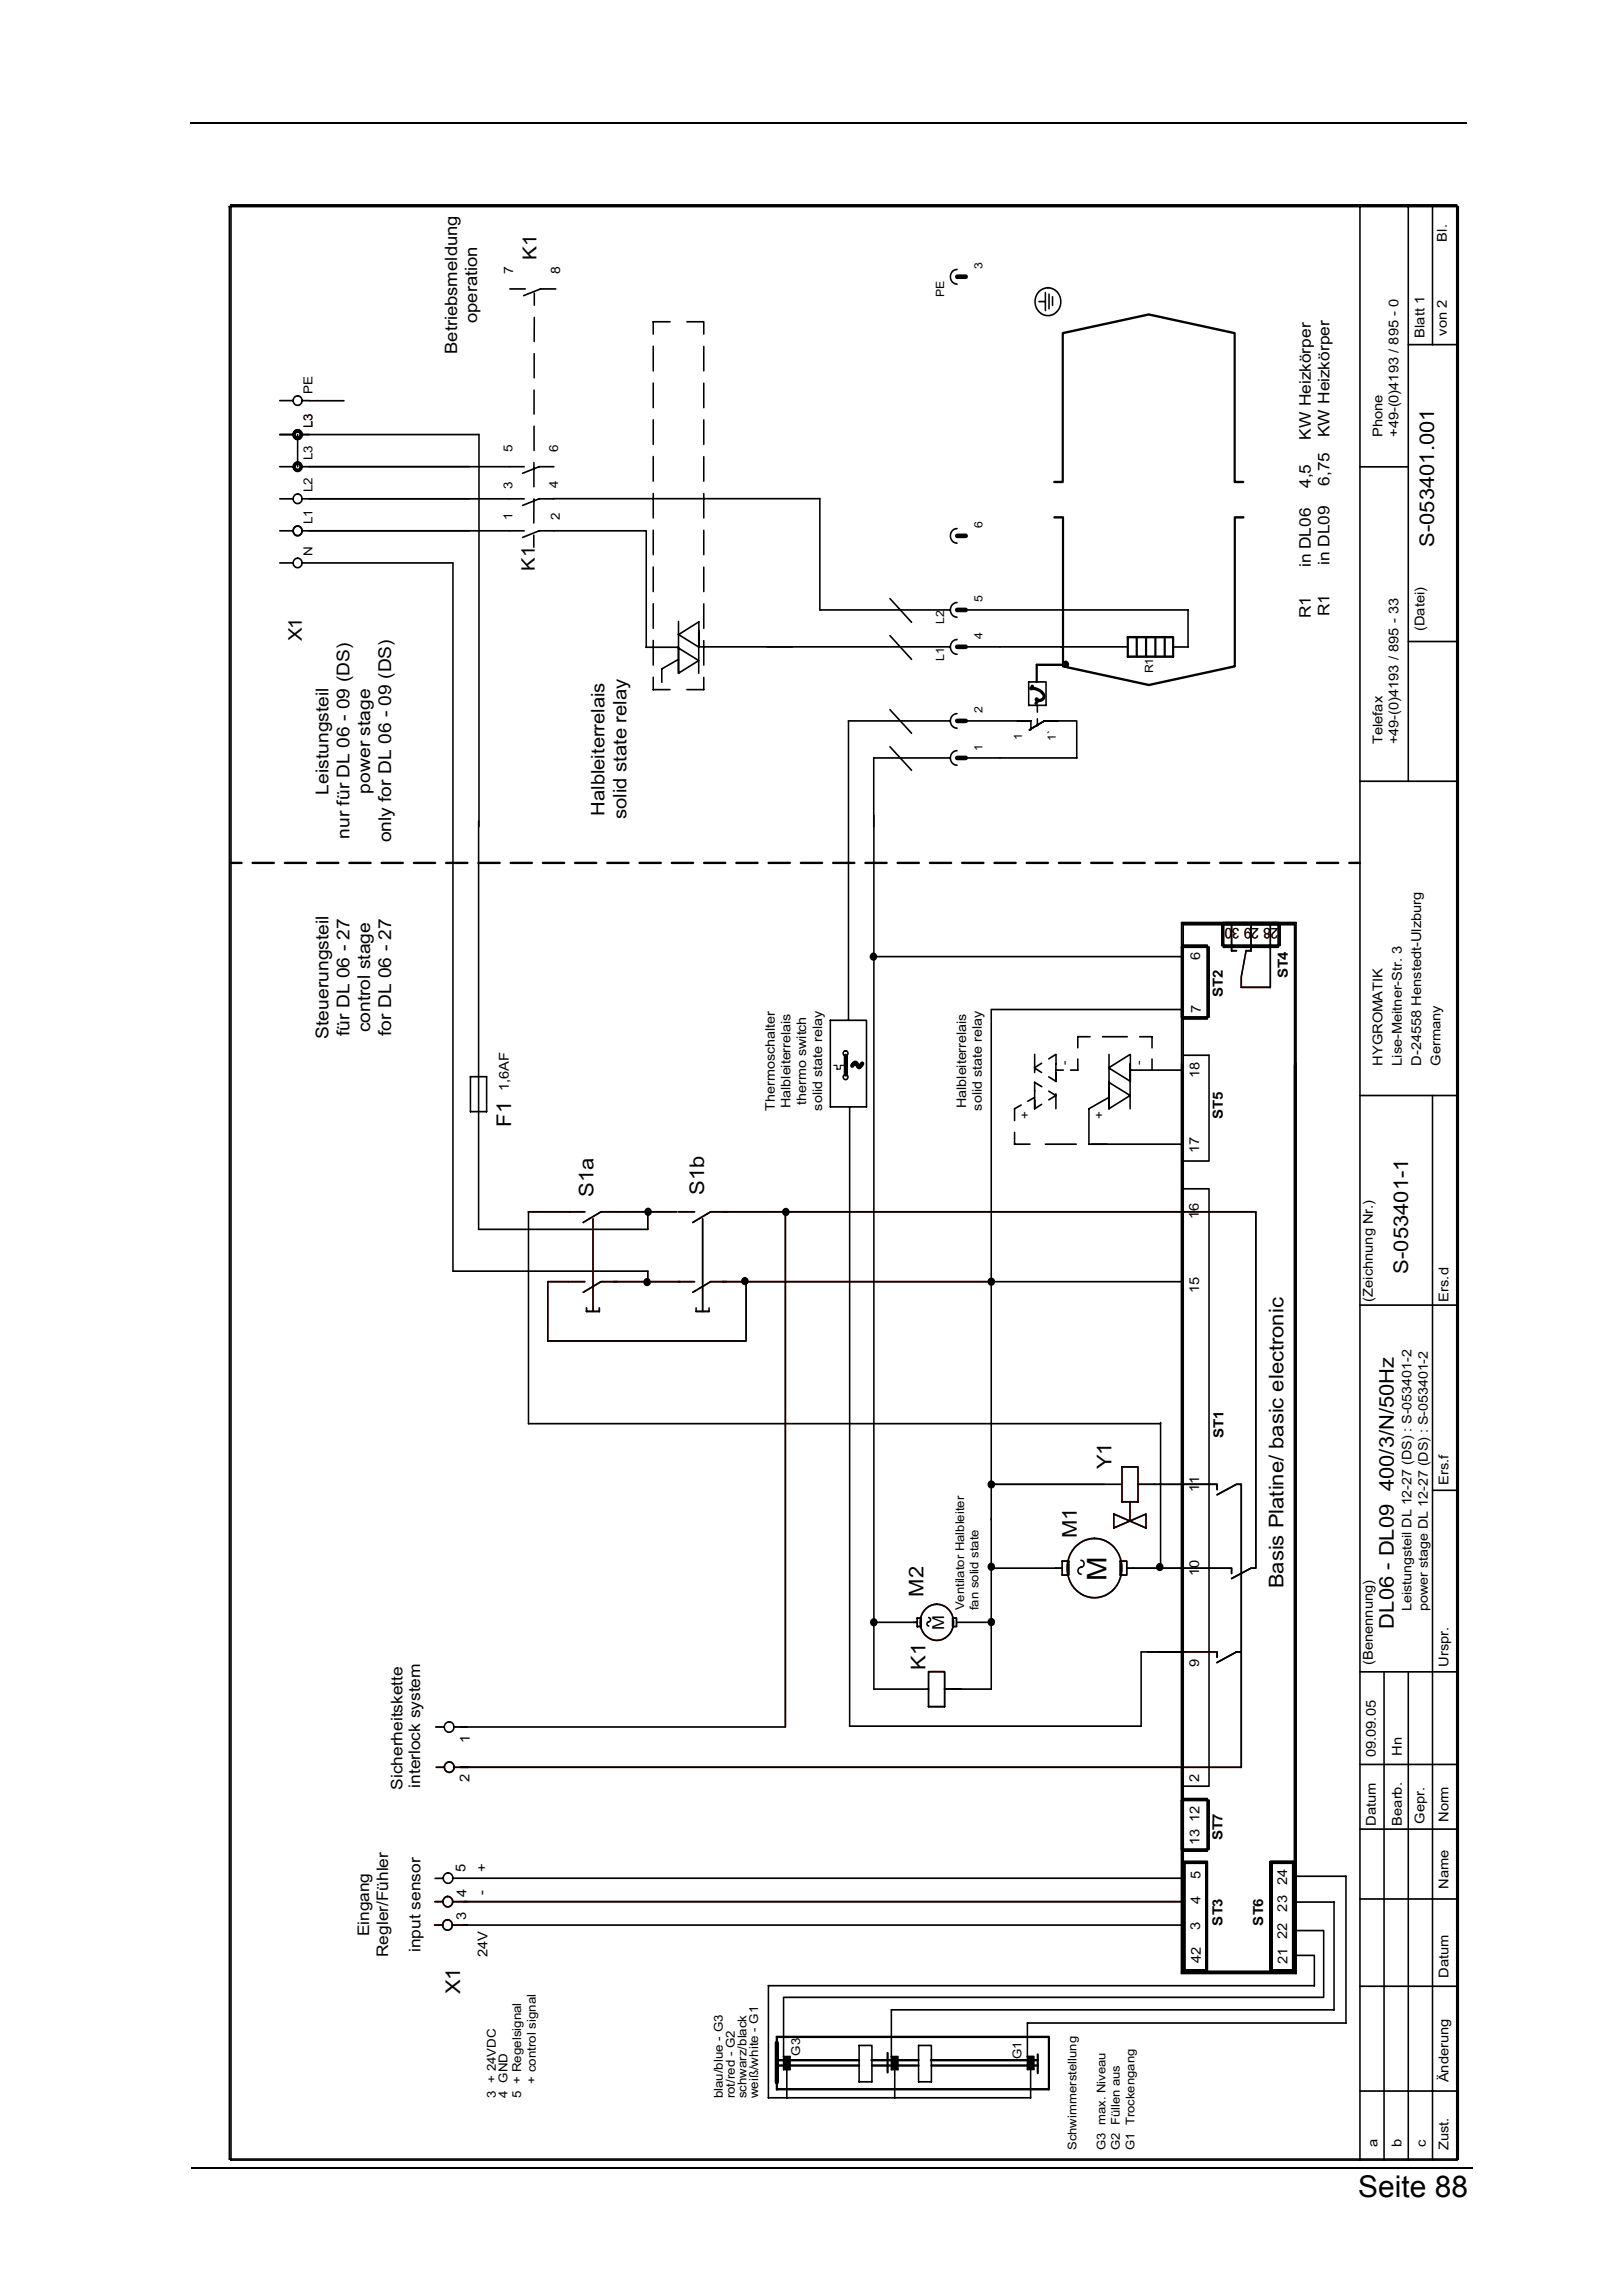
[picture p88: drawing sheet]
<svg xmlns="http://www.w3.org/2000/svg" width="210mm" height="297mm" viewBox="0 0 210 297" stroke-linecap="round" stroke-linejoin="round" font-family="sans-serif">
<defs><g id="words">
<text font-size="3.9" x="175.8" y="284.3">Seite 88</text>
<text font-size="3.5" x="143.2" y="204.5" transform="rotate(-90 143.2 204.5)">M</text>
<g font-size="2.6">
<text x="185.6" y="70.8" transform="rotate(-90 185.6 70.8)">S-053401.001</text>
<text x="66.2" y="145.7" transform="rotate(-90 66.2 145.7)">F1</text>
<text x="76.8" y="154.9" transform="rotate(-90 76.8 154.9)">S1a</text>
<text x="91.1" y="154.6" transform="rotate(-90 91.1 154.6)">S1b</text>
<text x="182.2" y="164.8" transform="rotate(-90 182.2 164.8)">S-053401-1</text>
<text x="143.8" y="190.1" transform="rotate(-90 143.8 190.1)">Y1</text>
<text x="139.4" y="199" transform="rotate(-90 139.4 199)">M1</text>
<text x="119.5" y="206.5" transform="rotate(-90 119.5 206.5)">M2</text>
<text x="166.1" y="205.5" transform="rotate(-90 166.1 205.5)">Basis Platine/ basic electronic</text>
<text x="180.4" y="210.7" transform="rotate(-90 180.4 210.7)">DL06 - DL09 400/3/N/50Hz</text>
<text x="119.8" y="216" transform="rotate(-90 119.8 216)">K1</text>
<text x="59.5" y="258" transform="rotate(-90 59.5 258)">X1</text>
</g>
<g font-size="2.5">
<text x="69.4" y="33.6" transform="rotate(-90 69.4 33.6)">K1</text>
<text x="180.5" y="73.2" transform="rotate(-90 180.5 73.2)">S-042903B.001</text>
<text x="177.3" y="162" transform="rotate(-90 177.3 162)">S-042903</text>
<text x="176" y="206.6" transform="rotate(-90 176 206.6)">HL60-HL90 400/3/N/50Hz</text>
</g>
<g font-size="2.4">
<text x="69.2" y="73.9" transform="rotate(-90 69.2 73.9)">K1</text>
<text x="39.1" y="83" transform="rotate(-90 39.1 83)">X1</text>
<text x="78.2" y="105.5" transform="rotate(-90 78.2 105.5)">Halbleiterrelais</text>
<text x="81.1" y="106" transform="rotate(-90 81.1 106)">solid state relay</text>
</g>
<g font-size="2.3">
<text x="42.5" y="102.8" transform="rotate(-90 42.5 102.8)">Leistungsteil</text>
<text x="47.9" y="102.7" transform="rotate(-90 47.9 102.7)">power stage</text>
<text x="45.2" y="108.5" transform="rotate(-90 45.2 108.5)">nur für DL 06 - 09 (DS)</text>
<text x="50.6" y="109" transform="rotate(-90 50.6 109)">only for DL 06 - 09 (DS)</text>
<text x="42.5" y="134.4" transform="rotate(-90 42.5 134.4)">Steuerungsteil</text>
<text x="45.2" y="134" transform="rotate(-90 45.2 134)">für DL 06 - 27</text>
<text x="47.9" y="133.6" transform="rotate(-90 47.9 133.6)">control stage</text>
<text x="50.6" y="134" transform="rotate(-90 50.6 134)">for DL 06 - 27</text>
</g>
<g font-size="2.2">
<text x="61.7" y="41.8" transform="rotate(-90 61.7 41.8)">operation</text>
<text x="59.2" y="45.8" transform="rotate(-90 59.2 45.8)">Betriebsmeldung</text>
</g>
<g font-size="2.1">
<text x="169.6" y="56.9" transform="rotate(-90 169.6 56.9)">KW Heizkörper</text>
<text x="172.1" y="56.6" transform="rotate(-90 172.1 56.6)">KW Heizkörper</text>
<text x="169.6" y="63.2" transform="rotate(-90 169.6 63.2)">4,5</text>
<text x="172.1" y="62.9" transform="rotate(-90 172.1 62.9)">6,75</text>
<text x="169.6" y="73.4" transform="rotate(-90 169.6 73.4)">in DL06</text>
<text x="172.1" y="73.1" transform="rotate(-90 172.1 73.1)">in DL09</text>
<text x="169.6" y="80" transform="rotate(-90 169.6 80)">R1</text>
<text x="172.1" y="79.7" transform="rotate(-90 172.1 79.7)">R1</text>
<text x="122.2" y="210.9" transform="rotate(-90 122.2 210.9)">M</text>
<text x="52.1" y="231.5" transform="rotate(-90 52.1 231.5)">Sicherheitskette</text>
<text x="54.4" y="231.3" transform="rotate(-90 54.4 231.3)">interlock system</text>
<text x="47.8" y="250.5" transform="rotate(-90 47.8 250.5)">Eingang</text>
<text x="50.2" y="253.2" transform="rotate(-90 50.2 253.2)">Regler/Fühler</text>
<text x="54.4" y="252.6" transform="rotate(-90 54.4 252.6)">input sensor</text>
</g>
<text font-size="1.9" x="160.4" y="120.1" transform="rotate(-180 160.4 120.1)">30</text>
<g font-size="1.9" fill="#f00">
<text x="162.9" y="120.1" transform="rotate(-180 162.9 120.1)">29</text>
<text x="165.4" y="120.1" transform="rotate(-180 165.4 120.1)">28</text>
</g>
<g font-size="1.8">
<text x="187.3" y="31.3" transform="rotate(-90 187.3 31.3)">Bl.</text>
<text x="184.3" y="43.7" transform="rotate(-90 184.3 43.7)">Blatt 1</text>
<text x="187.3" y="43.4" transform="rotate(-90 187.3 43.4)">von 2</text>
<text x="45.6" y="57.5">X1</text>
<text x="178.9" y="56.5" transform="rotate(-90 178.9 56.5)">Phone</text>
<text x="181" y="56.5" transform="rotate(-90 181 56.5)">+49-(0)4193 / 895 - 0</text>
<text x="122" y="69.3">S1a</text>
<text x="122.1" y="79">S1b</text>
<text x="184.3" y="81.6" transform="rotate(-90 184.3 81.6)">(Datei)</text>
<text x="178.9" y="96.3" transform="rotate(-90 178.9 96.3)">Telefax</text>
<text x="181" y="96.3" transform="rotate(-90 181 96.3)">+49-(0)4193 / 895 - 33</text>
<text x="95.8" y="111.8">M1</text>
<text x="155.3" y="124.2" transform="rotate(-90 155.3 124.2)">6</text>
<text x="92" y="129.9">Basis Platine/ basic electronic</text>
<text x="155.4" y="131.1" transform="rotate(-90 155.4 131.1)">7</text>
<text x="158.3" y="129" transform="rotate(-90 158.3 129)">ST2</text>
<text x="166.6" y="126.5" transform="rotate(-90 166.6 126.5)">ST4</text>
<text x="178.9" y="137.9" transform="rotate(-90 178.9 137.9)">HYGROMATIK</text>
<text x="181.4" y="137.9" transform="rotate(-90 181.4 137.9)">Lise-Meitner-Str. 3</text>
<text x="183.9" y="137.9" transform="rotate(-90 183.9 137.9)">D-24558 Henstedt-Ulzburg</text>
<text x="186.4" y="137.9" transform="rotate(-90 186.4 137.9)">Germany</text>
<text x="65.8" y="141.2" transform="rotate(-90 65.8 141.2)">1,6AF</text>
<text x="155.2" y="139.5" transform="rotate(-90 155.2 139.5)">18</text>
<text x="155.2" y="149.2" transform="rotate(-90 155.2 149.2)">17</text>
<text x="158.3" y="144.7" transform="rotate(-90 158.3 144.7)">ST5</text>
<text x="155.1" y="157.7" transform="rotate(-90 155.1 157.7)">16</text>
<text x="155.2" y="167.3" transform="rotate(-90 155.2 167.3)">15</text>
<text x="177.6" y="168.4" transform="rotate(-90 177.6 168.4)">(Zeichnung Nr.)</text>
<text x="187.5" y="168.4" transform="rotate(-90 187.5 168.4)">Ers.d</text>
<text x="127.4" y="184.4">F1</text>
<text x="158.3" y="186" transform="rotate(-90 158.3 186)">ST1</text>
<text x="101.3" y="194">Y2</text>
<text x="155.2" y="193.1" transform="rotate(-90 155.2 193.1)">11</text>
<text x="187.5" y="192.1" transform="rotate(-90 187.5 192.1)">Ers.f</text>
<text x="122.1" y="201.4">S1b</text>
<text x="155.2" y="203.9" transform="rotate(-90 155.2 203.9)">10</text>
<text x="155.2" y="215.7" transform="rotate(-90 155.2 215.7)">9</text>
<text x="177.6" y="215.4" transform="rotate(-90 177.6 215.4)">(Benennung)</text>
<text x="187.5" y="215.6" transform="rotate(-90 187.5 215.6)">Urspr.</text>
<text x="60.8" y="225.5" transform="rotate(-90 60.8 225.5)">1</text>
<text x="178.1" y="227.4" transform="rotate(-90 178.1 227.4)">09.09.05</text>
<text x="181.4" y="227.1" transform="rotate(-90 181.4 227.1)">Hn</text>
<text x="60.8" y="230.6" transform="rotate(-90 60.8 230.6)">2</text>
<text x="155.2" y="230.6" transform="rotate(-90 155.2 230.6)">2</text>
<text x="155.2" y="235.7" transform="rotate(-90 155.2 235.7)">12</text>
<text x="155.2" y="238.7" transform="rotate(-90 155.2 238.7)">13</text>
<text x="158.2" y="238.1" transform="rotate(-90 158.2 238.1)">ST7</text>
<text x="178.1" y="236.2" transform="rotate(-90 178.1 236.2)">Datum</text>
<text x="181.4" y="236.2" transform="rotate(-90 181.4 236.2)">Bearb.</text>
<text x="184.3" y="235.9" transform="rotate(-90 184.3 235.9)">Gepr.</text>
<text x="187.5" y="235.7" transform="rotate(-90 187.5 235.7)">Norm</text>
<text x="60.3" y="242.2" transform="rotate(-90 60.3 242.2)">5</text>
<text x="60.4" y="245.4" transform="rotate(-90 60.4 245.4)">4</text>
<text x="62.9" y="245.2" transform="rotate(-90 62.9 245.2)">-</text>
<text x="63" y="242.2" transform="rotate(-90 63 242.2)">+</text>
<text x="155.3" y="243.1" transform="rotate(-90 155.3 243.1)">5</text>
<text x="166.6" y="243.8" transform="rotate(-90 166.6 243.8)">24</text>
<text x="187.5" y="244.4" transform="rotate(-90 187.5 244.4)">Name</text>
<text x="60.3" y="248.4" transform="rotate(-90 60.3 248.4)">3</text>
<text x="155.3" y="249.7" transform="rotate(-90 155.3 249.7)">3</text>
<text x="155.3" y="246.3" transform="rotate(-90 155.3 246.3)">4</text>
<text x="158.2" y="249.1" transform="rotate(-90 158.2 249.1)">ST3</text>
<text x="163.4" y="249.1" transform="rotate(-90 163.4 249.1)">ST6</text>
<text x="166.6" y="250.9" transform="rotate(-90 166.6 250.9)">22</text>
<text x="166.6" y="247.3" transform="rotate(-90 166.6 247.3)">23</text>
<text x="63.1" y="253.2" transform="rotate(-90 63.1 253.2)">24V</text>
<text x="155.4" y="253.9" transform="rotate(-90 155.4 253.9)">42</text>
<text x="166.6" y="254.1" transform="rotate(-90 166.6 254.1)">21</text>
<text x="187.5" y="255.9" transform="rotate(-90 187.5 255.9)">Datum</text>
<text x="187.5" y="269.4" transform="rotate(-90 187.5 269.4)">Änderung</text>
<text x="178.3" y="277.7" transform="rotate(-90 178.3 277.7)">a</text>
<text x="181.4" y="277.7" transform="rotate(-90 181.4 277.7)">b</text>
<text x="184.5" y="277.8" transform="rotate(-90 184.5 277.8)">c</text>
<text x="187.5" y="278.2" transform="rotate(-90 187.5 278.2)">Zust.</text>
</g>
<g font-size="1.7">
<text x="66.4" y="35.5" transform="rotate(-90 66.4 35.5)">7</text>
<text x="72.5" y="35.5" transform="rotate(-90 72.5 35.5)">8</text>
<text x="182.1" y="35.8" transform="rotate(-90 182.1 35.8)">Bl.</text>
<text x="182.1" y="47.3" transform="rotate(-90 182.1 47.3)">von 2</text>
<text x="176.1" y="59.7" transform="rotate(-90 176.1 59.7)">+49-(0)4193 / 895 - 0</text>
<text x="179.3" y="83.4" transform="rotate(-90 179.3 83.4)">(Datei)</text>
<text x="176.1" y="97.3" transform="rotate(-90 176.1 97.3)">+49-(0)4193 / 895 - 33</text>
<text x="176.5" y="136.6" transform="rotate(-90 176.5 136.6)">Lise-Meitner-Str. 3</text>
<text x="178.9" y="136.6" transform="rotate(-90 178.9 136.6)">D-24558 Henstedt-Ulzburg</text>
<text x="181.3" y="136.6" transform="rotate(-90 181.3 136.6)">Germany</text>
<text x="100.3" y="143.7" transform="rotate(-90 100.3 143.7)">Thermoschalter</text>
<text x="102.3" y="143.3" transform="rotate(-90 102.3 143.3)">Halbleiterrelais</text>
<text x="104.3" y="143" transform="rotate(-90 104.3 143)">thermo switch</text>
<text x="106.4" y="143.7" transform="rotate(-90 106.4 143.7)">solid state relay</text>
<text x="125" y="143.3" transform="rotate(-90 125 143.3)">Halbleiterrelais</text>
<text x="127.1" y="143.7" transform="rotate(-90 127.1 143.7)">solid state relay</text>
<text x="182.3" y="165.4" transform="rotate(-90 182.3 165.4)">Ers.d</text>
<text x="182.3" y="187.8" transform="rotate(-90 182.3 187.8)">Ers.f</text>
<text x="182.7" y="208.4" transform="rotate(-90 182.7 208.4)">Leistungsteil DL 12-27 (DS) : S-053401-2</text>
<text x="184.8" y="208.4" transform="rotate(-90 184.8 208.4)">power stage DL 12-27 (DS) : S-053401-2</text>
<text x="182.3" y="210.1" transform="rotate(-90 182.3 210.1)">Urspr.</text>
<text x="176.5" y="220.9" transform="rotate(-90 176.5 220.9)">Hn</text>
<text x="176.5" y="229.5" transform="rotate(-90 176.5 229.5)">Bearb.</text>
<text x="179.3" y="229.3" transform="rotate(-90 179.3 229.3)">Gepr.</text>
<text x="182.3" y="229" transform="rotate(-90 182.3 229)">Norm</text>
<text x="176.2" y="236.4" transform="rotate(-90 176.2 236.4)">Lue</text>
<text x="173.2" y="248.8" transform="rotate(-90 173.2 248.8)">04.10.05</text>
<text x="173.2" y="260.5" transform="rotate(-90 173.2 260.5)">S1a+b</text>
<text x="176.2" y="261.6" transform="rotate(-90 176.2 261.6)">3+24V,4(-),5(+) 03.01.06</text>
<text x="176.5" y="268.8" transform="rotate(-90 176.5 268.8)">b</text>
<text x="179.5" y="268.8" transform="rotate(-90 179.5 268.8)">c</text>
<text x="182.3" y="269.2" transform="rotate(-90 182.3 269.2)">Zust.</text>
</g>
<g font-size="1.6">
<text x="132.9" y="44.1">Steuerungsteil</text>
<text x="133.3" y="45.9">für HL 60- 90</text>
<text x="153.8" y="44">Leistungsteilsteil</text>
<text x="154.9" y="45.9">für HL 60- 90</text>
<text x="40.4" y="51" transform="rotate(-90 40.4 51)">PE</text>
<text x="133.3" y="51.5">for HL 60 -90</text>
<text x="133.4" y="49.7">control stage</text>
<text x="155.4" y="49.7">S-042901-5</text>
<text x="40.4" y="59.5" transform="rotate(-90 40.4 59.5)">L3</text>
<text x="66.3" y="58.5" transform="rotate(-90 66.3 58.5)">5</text>
<text x="72.2" y="58.5" transform="rotate(-90 72.2 58.5)">6</text>
<text x="154.9" y="57.2">for HL 60 -90</text>
<text x="154.9" y="55.3">control stage</text>
<text x="40.4" y="63.7" transform="rotate(-90 40.4 63.7)">L2</text>
<text x="66.3" y="63.3" transform="rotate(-90 66.3 63.3)">3</text>
<text x="72.2" y="63.1" transform="rotate(-90 72.2 63.1)">4</text>
<text x="155.4" y="61.2">S-042901-5</text>
<text x="40.4" y="72" transform="rotate(-90 40.4 72)">N</text>
<text x="40.4" y="67.9" transform="rotate(-90 40.4 67.9)">L1</text>
<text x="66.3" y="67.2" transform="rotate(-90 66.3 67.2)">1</text>
<text x="72.4" y="67.2" transform="rotate(-90 72.4 67.2)">2</text>
<text x="138.3" y="137.8" transform="rotate(-90 138.3 137.8)">-</text>
<text x="147.9" y="137.8" transform="rotate(-90 147.9 137.8)">-</text>
<text x="57.3" y="140.3">Bauseitige Verdrahtung</text>
<text x="57.3" y="142.1">external wiring</text>
<text x="133.2" y="144.8" transform="rotate(-90 133.2 144.8)">+</text>
<text x="142.8" y="144.8" transform="rotate(-90 142.8 144.8)">+</text>
<text x="179.8" y="177" transform="rotate(-90 179.8 177)">S-042901-5</text>
<text x="179.8" y="201.8" transform="rotate(-90 179.8 201.8)">2x Leistungsteil HL30 - HL45:</text>
<text x="124.8" y="208.3" transform="rotate(-90 124.8 208.3)">Ventilator Halbleiter</text>
<text x="126.6" y="208.3" transform="rotate(-90 126.6 208.3)">fan solid state</text>
<text x="69.3" y="269.6" transform="rotate(-90 69.3 269.6)">+ control signal</text>
<text x="103.5" y="266" transform="rotate(-90 103.5 266)">G3</text>
<text x="132.2" y="266.4" transform="rotate(-90 132.2 266.4)">G1</text>
<text x="64.1" y="271.4" transform="rotate(-90 64.1 271.4)">3 + 24VDC</text>
<text x="65.7" y="271.4" transform="rotate(-90 65.7 271.4)">4 GND</text>
<text x="67.4" y="271.5" transform="rotate(-90 67.4 271.5)">5 + Regelsignal</text>
<text x="93.6" y="271.5" transform="rotate(-90 93.6 271.5)">blau/blue - G3</text>
<text x="95.1" y="271.5" transform="rotate(-90 95.1 271.5)">rot/red - G2</text>
<text x="96.6" y="271.5" transform="rotate(-90 96.6 271.5)">schwarz/black</text>
<text x="98.1" y="271.5" transform="rotate(-90 98.1 271.5)">weiß/white - G1</text>
<text x="139.3" y="278.2" transform="rotate(-90 139.3 278.2)">Schwimmerstellung</text>
<text x="143.1" y="278.2" transform="rotate(-90 143.1 278.2)">G3 max. Niveau</text>
<text x="144.9" y="278.2" transform="rotate(-90 144.9 278.2)">G2 Füllen aus</text>
<text x="146.8" y="278.2" transform="rotate(-90 146.8 278.2)">G1 Trockengang</text>
</g>
<text font-size="1.6" fill="#f00" x="40.4" y="55.4" transform="rotate(-90 40.4 55.4)">L3</text>
<g font-size="1.5">
<text x="127.2" y="34.8" transform="rotate(-90 127.2 34.8)">3</text>
<text x="122.2" y="38.5" transform="rotate(-90 122.2 38.5)">PE</text>
<text x="127.2" y="68.4" transform="rotate(-90 127.2 68.4)">6</text>
<text x="127.2" y="77.9" transform="rotate(-90 127.2 77.9)">5</text>
<text x="122.2" y="80.7" transform="rotate(-90 122.2 80.7)">L2</text>
<text x="127.2" y="82.7" transform="rotate(-90 127.2 82.7)">4</text>
<text x="122.2" y="85.5" transform="rotate(-90 122.2 85.5)">L1</text>
<text x="149.2" y="87.1" transform="rotate(-90 149.2 87.1)">R1</text>
<text x="127.2" y="92.3" transform="rotate(-90 127.2 92.3)">2</text>
<text x="132.3" y="95.7" transform="rotate(-90 132.3 95.7)">1</text>
<text x="136.7" y="95.9" transform="rotate(-90 136.7 95.9)">1`</text>
<text x="127.2" y="97.1" transform="rotate(-90 127.2 97.1)">1</text>
</g>
<g font-size="1.4">
<text x="63.4" y="52.6">Eingang Fühler</text>
<text x="64.3" y="54">input sensor</text>
<text x="76.6" y="52.5">Sicherheitskette</text>
<text x="76.7" y="54.1">interlock system</text>
<text x="82.9" y="174.6">interlock system</text>
</g>
<g font-size="1.2">
<text x="65.2" y="58.1">3</text>
<text x="68.3" y="59.6">(+)</text>
<text x="69.1" y="58.1">5</text>
<text x="86.4" y="75.5">Super Flush</text>
<text x="86.4" y="76.9">- parallel zur Pumpe M1</text>
<text x="86.4" y="78.4">- parallel to pump M1</text>
<text x="125.7" y="88">2 thermo switches for each</text>
<text x="125.9" y="85.1">2 Thermoschalter für jedes</text>
<text x="128.6" y="89.4">solid state relay</text>
<text x="128.6" y="86.5">Halbleiterrelais)</text>
<text x="128" y="124.6">ST5</text>
<text x="137.3" y="124.6">ST2</text>
<text x="68.3" y="180.5">4</text>
<text x="130.1" y="184.2">1,6AF</text>
<text x="125.9" y="207.4">2 Thermoschalter für jedes</text>
<text x="126.4" y="210.3">2 thermo switch for each</text>
<text x="128.3" y="224.3">2 Halbleiterrelais</text>
<text x="66.1" y="246.9">ST3</text>
<text x="72.7" y="246.9">ST7</text>
<text x="103.5" y="247">ST1</text>
<text x="128" y="246.9">ST5</text>
<text x="137.3" y="246.9">ST2</text>
<text x="63.2" y="252.6">21</text>
</g>
<g font-size="1.1">
<text x="52.9" y="80.7">blau/blue - G3</text>
<text x="52.9" y="82.7">schwarz/black</text>
<text x="52.9" y="83.8">weiß/white - G1</text>
<text x="49" y="111.5">Schwimmerstellung</text>
<text x="55.9" y="229.2">G1</text>
</g>
<text font-size="1.1" fill="#f00" x="142.6" y="250.1" transform="rotate(-90 142.6 250.1)">29</text>
</g></defs>
<path d="M24.6 15.8v.2zM24.8 280.4h.1v.2h-.1z" fill="#000"/>
<path d="M24.6 15.9h165.3M24.9 280.5h165.6" fill="none" stroke="#000" stroke-width=".17"/>
<path d="M26 26.3h164.1v245.7h-164.1z" fill="#fff"/>
<g fill="none" stroke="#000" stroke-width=".2">
<path d="M29.7 31.5h153.8M29.9 31.3h153.4v239.2h-153.3v-239.2M171.2 31.3v239.2M177.3 31.3v70.5M180.3 31.3v17.1M183.5 31.5v238.8h-153.7v-238.8M34.4 46.8v116.5h33.6v15.2M34.4 46.8h23M50.9 53v3.1M50.9 57v7.2M50.9 53h-8.9v101.6h39.4M52.7 56.1v-5l-12.5 .1v105.3h38.1"/>
<path d="M52.7 56.9v10.1h-1.8v-1.4M55.6 57v15.4h19.1v48.5M55.6 48.7v7.4M55.6 48.7h-19.4v112.7h33.6M57.4 46.8v9.3M57.4 56.9v17.4h15.5v46.6M66.1 55.4v.7M66.1 57v63.9M68 55.4v.7M68 57v63.9M69.9 55.4v.7M69.9 57v63.9"/>
<path d="M78.3 57.6v68.6h21.7v-.4l-.8-1.7M78.3 55.5v.7M78.3 57.1v1.3M81.4 55.5v.7M81.4 57.1v29.1h39.4M116.3 56.8h31.2M119.5 59.9v14.2h1.3M119.5 59.2h28.1M131.2 58.5v1.4h-2.7v-1.4h2.7M177.3 48.4h6M50.1 64l.8 1.6M96.6 71.9h1.1l-1.1 2.8h1.1z"/>
<path d="M97.3 73.3h1.3M98.6 72.6h2.7v1.4h-2.7M98.6 72.6v1.4M99.9 74v41.6M104.6 63.6v55.5M110.9 65.3h4.6M110.9 65.3v17.4h4.6M113.2 69.8h.3M113.2 79.5h.3M113.2 78.9h.6M113.2 68.7v1.1M113.2 69.3h7.1"/>
<path d="M113.2 68.7h.3M113.5 78.3h-.3v1.2M113.8 78.9l.3 .6 .3-.6M114.7 68.4l.8 1.6v8.2M114.7 78l.8 1.6M115.5 65.3v3.3M115.5 79.6v41.5M116.3 60.1v14h-.8M120 68.4l.8 1.6v6.6M120 78l.8 1.6M120.8 68.6v-5h-20.9v9M120.8 76.8v1.4"/>
<path d="M120.8 79.6v41.6M171.2 63.3h6.1M52.9 86.3h2.2M52.9 95.8h2.9M54.2 97.9h2.8M54.2 92.6h2.8M55.1 86h1M55.1 95.5h4.6v38.8h8.3v-3.3M56.1 95.5v.6h-1v-.6M56.1 86h4.6v47.4h5.1v-2.4M56.1 86v.6h-1v-.6M57 97.8v1.2h-2.8v-1.1"/>
<path d="M57 92.6v1.2h-2.8v-1.2M78.3 97.2h8.8v3M78.6 97.4l-.1 .1M81.4 91.8v25.6h5.7v3.9M81.4 91.8h47.5M84 93.9h63.6M84.1 93.9v21.2M121.1 85.9l-.6 .6M135.5 90.1v3.2h-6.6v-3.2h6.6M135.5 91.7h12M140.4 93.9v27M177.3 84.7h6"/>
<path d="M55.4 107.7h-2.4v-23h8.6v47.9M56.1 107.4v.6h-1v-.6h3.6v28h11.2v-4.4M85.8 108.3v1.5h2.7v-1.5h-2.7M85.8 100.1v1.5h2.7v-1.4h-2.7M87.1 104.2h49.2M87.1 101.6v6.7M87.1 109.8v5.3h-3.1M91.9 111.6a2.3 2.3 0 0 1 2.9-.3 2.3 2.3 0 0 1 .9 2.8 2.27 2.27 0 0 1-2.7 1.6 2.27 2.27 0 0 1-1.7-2.6 2.58 2.58 0 0 1 .6-1.5zM93 115.6h1.1v.5h-1.1v-.5M93 110.5h1.1M93.1 112.1a.27 .27 0 0 1 .2-.3 .27 .27 0 0 1 .3 .3M93.5 104l-.1 .1"/>
<path d="M93.5 119.1h11.2M93.5 116.1v9.2h-.4h.4M93.5 104.2v6.3M93.5 118.8l-.2 .2M93.6 112.1a.27 .27 0 0 0 .3 .3 .27 .27 0 0 0 .2-.3M94.1 110.5v.5h-1.1v-.5M96.6 115h1.1l-1.1 2.8h1.1zM97.3 116.4h1.3M98.6 115.7v1.4h2.7v-1.4h-2.7M100 117.1v3.8M100.2 104.3l-.2 .2M126 112.8h2.7"/>
<path d="M126 106.3h2.7M126 106.3v14.6M128.7 112.8l.9 1.8M128.7 106.3l.9 1.7M128.7 116.4h4.1M128.7 109.9h3.5M130.8 114.6l-1.1 1.8-1-1.8h4.2M130.8 108l-1.1 1.9M130.8 109.9h2M131.7 109.9v1.9h2.5M131.7 116.4v4.5M131.8 114.6l-1 1.8"/>
<path d="M131.8 108l-1 1.9M131.9 114.6l1 1.8M131.9 108l1 1.9M132.9 108h-4.2l1 1.9M134.2 111.8v6.6h-2.5M136.3 104.2v16.9M171.2 101.8h12.1M62.5 131h80.5v-10.1h-80.5v10.1M62.6 121.1v9.8M62.7 123.1h8.2v-1.9h-8.1v1.9M62.7 130.7h8.2v-1.8h-8.1v1.8M63.9 131v1.6h-2.4"/>
<path d="M75.7 120.9v2.5h-3.7v-2.5M75.9 121.1v2.1h-4v-2.1M76.8 121.1v2.3h45.8M86.3 124l.8 1.7v.5M87.1 121.1v3h-.4h.4M100 121.1v3h-.5M120.8 121.1v6.4h-27.3v-.5l-.8-1.7 .8 1.7v.5h27.3M122.6 121.1v2.2M124.7 121.1v2.3h8.1v-2.3M140.8 126.6l-2-.4h-.8v2.5h4.8M140.8 126.6v.4h2M141.1 124.6h1.9"/>
<path d="M141.1 120.9v2.5h-5.4v-2.5M141.1 124.6v4.8h1.9M141.2 124.5h1.6M141.2 121.1v2.1h-5.6v-2.1M141.2 124.5v5.1h1.6M142.8 121.1v9.8h-80.2h8.5v-2.2h-8.5M142.8 125.3h-2v.5M143 121.1h-80.4h8.5v2.1h-8.5M78.3 156.5v22.1M81.4 154.6v23.9M171.2 140.2h12.1M180.3 140.2v130.3"/>
<path d="M66.2 177.7v.7M66.2 179.3v1.2M68 179.3v64M69.8 161.4v17.1M69.8 179.3v64M78.3 180v68.5h21.7v-.4l-.8-1.7M78.3 179.4v1.3M81.4 179.4v29.1h39.4M147.6 179.1h-31.3v17.3M171.2 165.8h12.1M96.6 194.2l1.1 2.9h-1.1l1.1-2.9h-1.1M97.3 195.6h1.3"/>
<path d="M98.6 196.3h2.7v-1.4h-2.7v1.4M99.9 196.3v41.7M104.6 185.9v55.5M110.9 187.6h4.6v3.3M110.9 187.6v17.5h4.6M113.2 192.2h.3M113.2 191.6h7.1M113.5 191h-.3v1.2M114.7 190.7l.8 1.6M115.2 196.1h.1M115.5 192.3v8.2M116.3 182.4v14h-.8"/>
<path d="M119.5 182.3v14.1h1.3M119.5 181.6h28.1M120 190.7l.8 1.6M120.8 196.3h.1v.3l-.2-.1zM120.8 185.9v5M120.8 192.3v6.7M120.8 199.1v1.4M120.8 185.9h-20.9v9M128.5 180.9l2.7-.1v1.5h-2.7zM180.3 188.5h3M52.9 208.6h2.2M52.9 218.1h2.9"/>
<path d="M53 207v23h2.4M53 207h8.6M54.2 215h2.8M55.1 217.8h4.6v38.9h8.3v-3.4M55.1 208.4h1M56.1 217.8v.6h-1v-.6M56.1 208.4h4.6v47.4h5.1v-2.5M56.1 208.3v.6h-1v-.5M57 215v1.1h-2.8v-1.1M61.6 207v48M84 216.3h63.6M84.1 216.3v21.2"/>
<path d="M113.2 201.8h.3M113.2 201.2h.6M113.2 200.7v1.1M113.2 200.7h.3M113.8 201.2l.3 .6 .3-.6M114.7 200.4l.8 1.5v41.5M120 200.4l.8 1.5v41.7M121.1 208.4l-.4 .4M128.9 214.2l-47.5-.1v25.6h5.7v3.9M135.5 212.4v3.2h-6.6v-3.1h6.6M135.5 214h12M140.4 216.2v27.1"/>
<path d="M171.2 210.7h12.1M174.2 210.7v59.8M177.3 210.7v59.8M54.2 220.2h2.8M56.1 229.7v.6h-1v-.6h3.6v28h11.2v-4.4M57 220.2v1.1h-2.8v-1.1M85.8 230.7h2.7v1.4h-2.7zM87.1 226.6h49.2M87.1 226.6v4.1M87.1 232.1v5.4h-3.1M91.9 234a2.31 2.31 0 0 1 3.1-.2 2.31 2.31 0 0 1 .5 3 2.28 2.28 0 0 1-2.9 1 2.28 2.28 0 0 1-1.3-2.8l.2-.3zM93 232.8h1.1v.6h-1.1v-.6"/>
<path d="M93 237.9h1.1M93.1 234.5a.27 .27 0 0 1 .2-.3 .27 .27 0 0 1 .3 .3M93.5 238.5v9.2h-.4h.4M93.5 226.6v6.2M93.6 234.5a.27 .27 0 0 0 .3 .2 .27 .27 0 0 0 .2-.2M93.7 226.3l-.3 .3M94.1 237.9v.6h-1.1v-.6M96.6 237.3h1.1l-1.1 2.9h1.1zM97.3 238.8h1.3M98.6 238v1.5h2.7v-1.5h-2.7M100 239.5v3.8M100.2 226.8v.1"/>
<path d="M126 235.2h2.7M126 228.6h2.7M126 228.6v14.7M128.7 235.1l.9 1.8M128.7 228.6l.9 1.8M128.7 238.8h3.5M128.7 232.3h4.1M130.8 230.4l-1.1 1.9-1-1.9h4.2M130.8 236.9l-1.1 1.9M130.8 238.8h2M131.7 232.3v1.9h2.5v6.5h-2.5M131.7 238.8v4.4"/>
<path d="M131.8 236.9l-1 1.9M131.8 230.4l-1 1.8M131.9 236.9l1 1.9M131.9 230.4l1 1.9M132.9 236.9h-4.2l1 1.9M136.3 226.6v16.8M171.2 238.5h12.1M171.2 229.9h12.1M171.2 222h12.1M62.5 253.3h80.5v-10h-80.5v10M62.6 251.1h8.5v2.1h-8.5M62.6 243.4v9.8"/>
<path d="M62.8 243.6h8.1v1.8h-8.2M62.8 251.2h8.1v1.9h-8.2M62.8 243.6v1.8M62.8 251.2v1.9M63.9 253.3v1.7h-2.4M75.7 243.3v2.4h-3.7v-2.4M75.9 243.4v2.2h-4v-2.2M86.3 246.4l.8 1.7v.4M87.1 243.4v3h-.4h.4M93.5 241.4h11.2M93.7 241.1l-.4 .4M100 243.4v3h-.5"/>
<path d="M120.8 243.4v6.4h-27.3v-.4l-.8-1.7 .8 1.7v.4h27.3M122.6 243.4v2.3h-45.8v-2.3M124.7 243.4v2.3h8.1v-2.3M141.1 247h1.9M141.1 243.3v2.4h-5.4v-2.4M141.1 247v4.8h1.9M141.2 246.8h1.6M141.2 243.4v2.2h-5.6v-2.2M141.2 246.8v5.1h1.6M142.8 249.4h-2v-.4l-2-.5h-.8v2.6h4.8M142.8 243.4v9.8h-80.2M142.8 247.7h-2v.4"/>
<path d="M143 243.4h-80.4h8.5v2.2h-8.5M171.2 249.1h12.1M171.2 261.9h12.1"/>
<circle cx="50.9" cy="56.5" r=".42"/>
<circle cx="52.7" cy="56.6" r=".41"/>
<circle cx="55.6" cy="56.5" r=".42"/>
<circle cx="57.4" cy="56.6" r=".42"/>
<circle cx="66" cy="56.5" r=".41"/>
<circle cx="68" cy="56.5" r=".41"/>
<circle cx="69.9" cy="56.5" r=".41"/>
<circle cx="78.3" cy="56.7" r=".42"/>
<circle cx="81.4" cy="56.6" r=".42"/>
<circle cx="120.8" cy="74.1" r=".14"/>
<circle cx="131.2" cy="91.5" r=".21"/>
<circle cx="133" cy="91.5" r=".21"/>
<circle cx="66.2" cy="178.8" r=".41"/>
<circle cx="68" cy="178.9" r=".41"/>
<circle cx="69.8" cy="178.9" r=".41"/>
<circle cx="78.3" cy="179" r=".42"/>
<circle cx="81.4" cy="179" r=".42"/>
<circle cx="131.2" cy="213.8" r=".21"/>
<circle cx="133" cy="213.8" r=".21"/>
</g>
<g fill="none" stroke="#9a0000" stroke-width=".2">
<path d="M68 57.9v63M78.3 57.6v63.5M116.3 56.8v17.3h-.8M119.5 59.2v14.9h1.3M110.9 65.3h4.6M110.9 65.3v17.4h4.6M115.5 65.3v1.9M115.5 71.1v5.8M120.8 63.6v3.7M120.8 71.4v5.2M81.4 86.2h39.4M115.5 80.6v23.6"/>
<path d="M120.8 80.7v40.5M87.1 118v3.1M93.5 116.7v4.4M100 104.2v10M100 118.5v2.4M78.3 180v63.4M68 180.3v63M110.9 187.6h4.6v1.9M110.9 187.6v17.5h4.6M115.5 196.4h.8M115.5 193.4v5.9M119.5 181.6v14.8h1.3"/>
<path d="M120.8 185.9v3.7M120.8 193.7v5.3M81.4 208.5h39.4M115.5 202.9v23.7M120.8 203.1v40.5M93.5 239v4.4M100 226.6v9.9M87.1 240.3v3.1M100 240.9v2.4"/>
</g>
<g fill="none" stroke="#f00" stroke-width=".2">
<path d="M50.9 57v1.2M55.6 57v1.2M66.1 55.4v.7M66.1 57v1.2M68 55.4v.7M68 57v1.2M69.9 55.4v.7M69.9 57v1.2M78.3 55.5v.7M78.3 57.1v1.3M81.4 55.5v.7M81.4 57.1v1.1"/>
<path d="M50.1 64l.8 1.6M50.9 62.8v1.4M50.9 65.6v1.4M96.6 71.9h1.1l-1.1 2.8h1.1zM97.3 73.3h1.3M98.6 72.6h2.7v1.4h-2.7M98.6 72.6v1.4M113.2 69.8h.3M113.2 68.7v1.1M113.2 78.3v1.2M113.2 69.3h7.1M113.2 68.7h.3"/>
<path d="M114.4 78.9h6.1M114.7 68.4l.8 1.6v1.4M114.7 78l.8 1.6M115.5 67.2v1.4M115.5 76.8v1.4M115.5 79.6v1.4M120 68.4l.8 1.6v1.4M120 78l.8 1.6M120.8 67.2v1.4M120.8 76.8v1.4M120.8 79.6v1.4M85.8 108.3v1.5h2.7v-1.5h-2.7"/>
<path d="M85.8 100.1v1.5h2.7v-1.4h-2.7M91.9 111.6a2.3 2.3 0 0 1 2.9-.3 2.3 2.3 0 0 1 .9 2.8 2.27 2.27 0 0 1-2.7 1.6 2.27 2.27 0 0 1-1.7-2.6 2.58 2.58 0 0 1 .6-1.5zM93 115.6h1.1v.5h-1.1v-.5M93 110.5h1.1M93.5 109.9v.6M93.5 116.1v.6M94.1 110.5v.5h-1.1v-.5M96.6 115h1.1l-1.1 2.8h1.1zM97.3 116.4h1.3M98.6 115.7v1.4h2.7v-1.4h-2.7M100 114.3v1.4M100 117.1v1.5"/>
<path d="M78.3 121.1v5.1M87.1 121.1v3M93.5 121.1v4.2M120.8 121.1v6.4M140.8 126.6l-2-.4h-.8v2.5h4.8M66.2 177.7v.7M66.2 179.3v1.2M68 179.3v1.3M78.3 177.8v.8M78.3 179.4v1.3M81.4 177.8v.8M81.4 179.4v1.2"/>
<path d="M96.6 194.2l1.1 2.9h-1.1l1.1-2.9h-1.1M97.3 195.6h1.3M98.6 196.3h2.7v-1.4h-2.7v1.4M113.2 192.2h.3M113.2 191.6h7.1M113.5 191h-.3v1.2M114.7 190.7l.8 1.6M115.5 189.5v1.4M115.5 192.3v1.4M115.5 199.1v1.4M120 190.7l.8 1.6M120.8 189.5v1.4"/>
<path d="M120.8 192.3v1.4M120.8 199.1v1.4M113.2 200.7v1.1M114.4 201.2h6.1M114.7 200.4l.8 1.5v1.5M120 200.4l.8 1.5v1.5M85.8 230.7h2.7v1.4h-2.7zM91.9 234a2.31 2.31 0 0 1 3.1-.2 2.31 2.31 0 0 1 .5 3 2.28 2.28 0 0 1-2.9 1 2.28 2.28 0 0 1-1.3-2.8l.2-.3zM93 232.8h1.1v.6h-1.1v-.6M93 237.9h1.1M93.5 232.2v.6M93.5 238.5v.5"/>
<path d="M94.1 237.9v.6h-1.1v-.6M96.6 237.3h1.1l-1.1 2.9h1.1zM97.3 238.8h1.3M98.6 238v1.5h2.7v-1.5h-2.7M100 236.6v1.4M100 239.5v1.4M78.3 243.4v5.1M87.1 243.4v3M93.5 243.4v4.3M120.8 243.4v6.4M140.8 249l-2-.5h-.8v2.6h4.8"/>
<circle cx="50.9" cy="56.5" r=".42"/>
<circle cx="55.6" cy="56.5" r=".42"/>
<circle cx="66" cy="56.5" r=".41"/>
<circle cx="68" cy="56.5" r=".41"/>
<circle cx="69.9" cy="56.5" r=".41"/>
<circle cx="78.3" cy="56.7" r=".42"/>
<circle cx="66.2" cy="178.8" r=".41"/>
<circle cx="68" cy="178.9" r=".41"/>
<circle cx="78.3" cy="179" r=".42"/>
</g>
<g fill="none" stroke="#000" stroke-width=".29">
<path d="M147.6 37.5v1.4M147.6 40.4v2.9M147.6 44.8v2.9M147.6 49.2v2.9M147.6 53.6v2.9M147.6 58v2.9M147.6 62.4v2.9M147.6 66.8v2.9M147.6 71.2v2.9M147.6 75.6v2.9M147.6 80v2.9M54.9 95.1h1.5"/>
<path d="M55.4 85.4v7.2M55.4 93.8v4.1M55.4 99v9.3M55.8 85.4v7.2M55.8 93.7v4.2M55.8 98.9v9.4M56 95.5v.6M57.6 85.4v23.9h-4v-23.9h4M147.6 84.4v2.9M147.6 88.8v2.9M147.6 93.2v2.9M147.6 97.6v2.9"/>
<path d="M54.9 108.3h1.4M56 107.4v.6M147.6 102v2.9M147.6 106.4v2.9M147.6 110.8v2.9M147.6 115.2v2.9M147.6 119.5v3M147.6 123.9v2.9M147.6 128.3v2.9M147.6 132.7v2.9M147.6 137.1v2.9M147.6 141.5v2.9"/>
<path d="M147.6 145.9v2.9M147.6 150.3v2.9M147.6 154.7v2.9M147.6 159.1v2.9M147.6 163.5v2.9M147.6 167.9v2.9M147.6 172.3v2.9M147.6 176.7v2.9M147.6 181.1v2.9M147.6 185.5v2.9M147.6 189.9v2.9M147.6 194.3v2.9"/>
<path d="M147.6 198.7v2.9M54.9 217.5h1.5M55.4 207.8v7.2M55.4 216.1v4.1M55.8 207.8v7.2M55.8 216.1v4.1M56 217.8v.6M57.6 207.7v23.9h-4v-23.8h4M147.6 203.1v2.9M147.6 207.4v3M147.6 211.8v3M147.6 216.2v3"/>
<path d="M54.9 230.7h1.4M55.4 221.3v9.4M55.8 221.3v9.4M56 229.7v.6M147.6 220.6v3M147.6 225v2.9M147.6 229.4v2.9M147.6 233.8v2.9M147.6 238.2v2.9M147.6 242.6v2.9M147.6 247v2.9M147.6 251.4v2.9"/>
<path d="M147.6 255.8v2.9M147.6 260.2v2.9M147.6 264.6v1.5"/>
<circle cx="104.5" cy="63.6" r=".23"/>
<circle cx="115.4" cy="74" r=".23"/>
<circle cx="120.8" cy="74.1" r=".23"/>
<circle cx="78.3" cy="97.2" r=".23"/>
<circle cx="115.5" cy="82.6" r=".23"/>
<circle cx="120.8" cy="86.2" r=".23"/>
<circle cx="140.4" cy="93.9" r=".24"/>
<circle cx="87.1" cy="104.2" r=".23"/>
<circle cx="93.6" cy="119" r=".23"/>
<circle cx="93.6" cy="104.2" r=".23"/>
<circle cx="99.9" cy="104.2" r=".23"/>
<circle cx="115.5" cy="104.2" r=".23"/>
<circle cx="126" cy="112.8" r=".23"/>
<circle cx="131.7" cy="118.4" r=".23"/>
<circle cx="104.5" cy="185.9" r=".24"/>
<circle cx="115.4" cy="196.4" r=".23"/>
<circle cx="120.8" cy="196.5" r=".23"/>
<circle cx="115.5" cy="205" r=".23"/>
<circle cx="120.8" cy="208.5" r=".23"/>
<circle cx="140.4" cy="216.2" r=".23"/>
<circle cx="93.6" cy="226.6" r=".23"/>
<circle cx="99.9" cy="226.6" r=".23"/>
<circle cx="115.5" cy="226.6" r=".23"/>
<circle cx="126" cy="235.2" r=".23"/>
<circle cx="93.6" cy="241.4" r=".23"/>
<circle cx="131.7" cy="240.7" r=".23"/>
</g>
<path d="M54.2 85.4h3M55.1 86.3h1M131.4 91.5h1.4M132 92l.2 .3-.3 .3 .3 .3M54.2 207.8h3M131.4 213.8h1.4M132 214.4l.2 .2v.2a.25 .25 0 0 0-.3 .2 .25 .25 0 0 0 .3 .3" fill="none" stroke="#000" stroke-width=".56"/>
<path d="M55.3 86v.6M55.3 95.5v.6M55.3 208.4v.5M55.3 217.8v.6" fill="none" stroke="#000" stroke-width=".32"/>
<path d="M55.6 86v.6M55.6 95.5v.6M55.6 107.4v.6M55.6 208.4v.5M55.6 217.8v.6M55.6 229.7v.6" fill="none" stroke="#000" stroke-width=".43"/>
<path d="M55.9 95.4l-.6 .7M55.2 107.4l-.1 .1M56.1 217.8l-.6 .6M55.4 229.7l-.3 .3" fill="none" stroke="#939393" stroke-width=".2"/>
<path d="M55.3 107.4v.6M55.3 229.7v.6" fill="none" stroke="#000" stroke-width=".31"/>
<g fill="#000">
<circle cx="104.5" cy="63.6" r=".23"/>
<circle cx="115.4" cy="74" r=".23"/>
<circle cx="120.8" cy="74.1" r=".23"/>
<circle cx="78.3" cy="97.2" r=".23"/>
<circle cx="115.5" cy="82.6" r=".23"/>
<circle cx="120.8" cy="86.2" r=".23"/>
<circle cx="140.4" cy="93.9" r=".24"/>
<circle cx="87.1" cy="104.2" r=".23"/>
<circle cx="93.6" cy="119" r=".23"/>
<circle cx="93.6" cy="104.2" r=".23"/>
<circle cx="99.9" cy="104.2" r=".23"/>
<circle cx="115.5" cy="104.2" r=".23"/>
<circle cx="126" cy="112.8" r=".23"/>
<circle cx="131.7" cy="118.4" r=".23"/>
<circle cx="104.5" cy="185.9" r=".24"/>
<circle cx="115.4" cy="196.4" r=".23"/>
<circle cx="120.8" cy="196.5" r=".23"/>
<circle cx="115.5" cy="205" r=".23"/>
<circle cx="120.8" cy="208.5" r=".23"/>
<circle cx="140.4" cy="216.2" r=".23"/>
<circle cx="93.6" cy="226.6" r=".23"/>
<circle cx="99.9" cy="226.6" r=".23"/>
<circle cx="115.5" cy="226.6" r=".23"/>
<circle cx="126" cy="235.2" r=".23"/>
<circle cx="93.6" cy="241.4" r=".23"/>
<circle cx="131.7" cy="240.7" r=".23"/>
</g>
<path d="M131.8 90.7v.3h.3v.5M132.1 90.4v.3h-.4M131.8 213v.3h.3v.6M132.1 212.8v.2h-.4" fill="none" stroke="#000" stroke-width=".14"/>
<path d="M55.1 208.6h1" fill="none" stroke="#000" stroke-width=".54"/>
<path d="M37.3 133.4a6 6 0 0 0-3.5 5.4 6 6 0 0 0 3.5 5.5M40 133h-1.4M41.3 133.4a6 6 0 0 1 3.5 5.4 6 6 0 0 1-3.5 5.5M45 138.8l3.3 .6M49.7 139.7l1.3 .2M38.6 144.6h1.4M52.4 140.2l3.3 .5" fill="none" stroke="#000" stroke-width=".39"/>
<path d="M28 25.6h162.3v254h-162.3z" fill="#fff"/>
<g fill="none" stroke="#000" stroke-width=".21">
<path d="M29.7 26.7h159v252.6h-159zM66 37.4h2M69.1 37.9v1.6M71.9 37.4h-2l-2.1 .9M123.9 34.9a.96 .96 0 0 0-.9 .9 .96 .96 0 0 0 .9 1M134.4 37.8a1.71 1.71 0 0 1 2.3-.2 1.71 1.71 0 0 1 .4 2.2 1.67 1.67 0 0 1-2.1 .9 1.67 1.67 0 0 1-1-1.9v-.4zM134.4 39h.9M135.3 37.9v2.3M135.8 38.1v1.9M136.2 38.4v1.1M176 26.5v253.1M182.2 26.5v74.6"/>
<path d="M185.4 26.5v18.1M36.2 51.8h1.7M36.2 56.2h1.7M38.5 56.2v4.2M39.1 51.8h.9M39.1 56.2h22.9M40 51.8h4.5M62 56.2v50.7M69.1 59.9v3.1M69.1 50.5v3.1M69.1 55.1v3.2M69.1 45.8v3.1"/>
<path d="M69.1 41.1v3.1M84.5 41.6h2.2M84.5 41.6v1.6M84.5 44.8v3.2M84.5 49.6v3.1M84.5 54.3v3.2M84.5 59.1v3.1M88.9 41.6h2.2v1.6M91.1 44.8v3.2M91.1 49.6v3.1M91.1 54.3v3.2M91.1 59.1v3.1"/>
<path d="M182.2 44.6h6.3M36.2 68.7h1.7M36.2 64.5h1.7M36.2 60.4h1.7M36.2 72.8h1.7M39.1 72.8h19.5v91.7h25.2v1.3M39.1 68.7h28.7M39.1 64.5h28.7M39.1 60.4h28.7M67.6 69.5l2.1-.8h13.9v15M69.1 69.2v1.6M69.1 64.6v3.1"/>
<path d="M71.6 64.5h34.5v14.4M71.7 64.5h-2l-2.1 .9M71.7 60.4h-2l-2.1 .8M84.5 63.8v3.2M84.5 68.6v3.2M84.5 73.4v3.1M84.5 78.1v3.2M91.1 63.9v3.1M91.1 68.6v3.2M91.1 73.4v3.1M91.1 78.1v3.2M106.1 78.9h16.9"/>
<path d="M115.2 77.4l2.8 3.1M123.9 68.4a.95 .95 0 0 0-.9 .9 .95 .95 0 0 0 .9 1M123.9 77.9a.96 .96 0 0 0-.9 1 .96 .96 0 0 0 .9 1M124.8 78.9h28.9v4.8h-1.9M176 60.4h6.2M83.6 83.7h4.2M84.5 82.9v3.1M84.5 87.6v1.6h2.2M87.8 82.1l2.6 1.6h32.6M87.8 80.4v6.7l2.6-1.6-2.6-1.7M87.8 82.1l2.6-1.6v6.6M87.8 85.3l-2.2 1.3v1.7"/>
<path d="M91.1 82.9v3.1M91.1 87.6v1.6h-2.2M109.8 93.3h13.2M109.8 93.3v38.7M113.1 98.1h9.9M113.1 98.1v120.4M115.2 82.2l2.8 3.1M115.2 96.6l2.8 3.1M115.2 91.8l2.8 3.1M123.9 82.7a.96 .96 0 0 0-.9 1 .96 .96 0 0 0 .9 .9M123.9 97.1a.95 .95 0 0 0-.9 1 .95 .95 0 0 0 .9 .9M123.9 92.3a.95 .95 0 0 0-.9 1 .95 .95 0 0 0 .9 .9"/>
<path d="M125 83.7h20.9M125 93.3h8.4v1.1M133.1 88.2h2.3v3.1h-2.3v-3.1M133.2 94.4l1.9-1.1h4.2v4.8h-14.3M134.2 91.3v.8M134.2 93v.9M182.2 83h6.3M61.9 106.2v52.8h21.9v-2.2M153.1 119.4v135.7v-14.3h3.1v14.3M153.1 119.6h14.4v135.5M158.1 119.6v2.7M158.3 119.4v3.1h7.1v-3.1"/>
<path d="M159.4 119.6v3.4h.6M161.9 119.6v3.4h-.6l-.7 3.4v1.3h3.8M164.4 119.6v8.2M165.6 119.6v2.7h-7.5M176 101.1h12.5M60.9 139.3h2.1v4.5M60.9 139.3v4.5M113 123.8h39.9M113.3 123.3l.1 .1M128.3 130.6h24.8M128.3 130.7v87.8M133.9 138.2l.9 .6"/>
<path d="M133.9 136.4v2.4M134.8 137.6l-.9 .5M135.7 139.3l.9 .6M136.6 136.4l-.9 .6M136.6 138.4h1M136.7 136.5v3.4M138.5 138.4h1M139.5 137v1.5M141.1 134.1h-1.6v1.5M142.7 134.1h3.2M143.5 138.2l2.7 1.7M143.5 136.4v7l2.7-1.7-2.7-1.7"/>
<path d="M146.2 136.4l-2.7 1.7M146.2 137.6v5.8M146.3 138.4h6.5M146.3 136.5v3.4M147.5 134.1h1.6v1.5M149.1 137v1.5M152.9 122.5h3.6v9.1h-3.6M153.1 122.3h3.1v9.5h-3.1M153.1 136.5h3.4v13.7h-3.4M60.9 143.8h2.1M68.4 156.8h7.3M68.4 156.8v27.4"/>
<path d="M76.7 157.7v12M83.5 156.5l.7 .7M87.6 156.8h-9.8l-2.3 1.4M87.8 156.8h2.1M90.9 157.7v12M91.9 156.8h61.4M92 156.8l-2.4 1.4M101.3 156.5l.7 .7M101.6 156.8v66.6h-42.8M107.5 143.2h4.6v-11.2h-4.7l.1 11.2M110 143.2v80.1M131.3 148h2"/>
<path d="M131.3 143.4v1.6M131.3 146.5v1.5M132.1 143l-.8 .5M133.9 140l.9 .6M133.9 142l-.9 .5M133.9 140v3.4l.9-.5M135.3 148h4M135.7 141.2l.9 .5M136.6 141.7l-.9 .6M136.6 141.5v1.9M140.9 148h12M140.9 143.4v4.6"/>
<path d="M143.5 142l-2.6 1.5M153.1 153.8h3.3M153.1 156.8h9.4v46.1h-.6l-2.5 1.3 2.5-1.3h.6v-46.1M156.5 153.8v77.3h-3.4M176 141.7h12.5M185.4 141.7v137.9M75.7 165.8h-4.8v7.7h25.7v-7.7M75.9 169.2v.5h1.7M77.6 169.2v.5M89.9 165.8h-12.1l-2.3 1.4M90.1 169.2v.5h1.7M91.8 169.2v.5"/>
<path d="M91.9 165.8h61.2M92 165.8l-2.4 1.4M127.9 166.1l.2 .1M176 168.8h12.5M68.4 184.2h81.8M128.3 192h16.9M144.1 195.9l4.2 1.8v-1.8l-4.2 1.8zM145.2 194.3h2.1M145.2 194.3v-4.5h2.1v4.5M146.2 194.3v2.3M147.3 192h5.6M150.2 184v18.9"/>
<path d="M153.1 192h4.4v.7M157.5 193.4l2.5-1.4h.6v36.7M185.4 192.8h3.1M113.1 218.5h7.1M113.1 209.9h5.6M118.7 210.4h.5v-1.1h-.5v1.1M119.9 208.1a2.17 2.17 0 0 1 2.5-.2 2.17 2.17 0 0 1 1 2.4 2.15 2.15 0 0 1-2.4 1.9 2.15 2.15 0 0 1-1.9-2.3 2.33 2.33 0 0 1 .8-1.8zM120.2 216.3h2v4.5h-2zM120.2 209.3a.3 .3 0 0 1 .2 .3 .3 .3 0 0 1-.3 .2 .28 .28 0 0 0-.1 .3 .28 .28 0 0 0 .2 .3M122.2 218.5h6.1M123.3 209.3h.5v1.1h-.5M123.3 209.3v1.1"/>
<path d="M123.8 209.9h4.5M128.3 202.9h9.2M137.4 202h.9v1.8h-.8M137.5 202v1.8M139 200.2a3.5 3.5 0 0 1 3.7-1 3.5 3.5 0 0 1 2.4 2.9 3.7 3.7 0 0 1-4.4 4.5 4 4 0 0 1-1.7-6.4zM139.9 201.9a.46 .46 0 0 1 .4 .4 .46 .46 0 0 1-.4 .5M139.9 202.8a.46 .46 0 0 0-.4 .4 .46 .46 0 0 0 .4 .5M145 203.8h.8v-1.8h-.8v1.8M145.8 202.9h13.6v.7v-.7M153.1 213.7h4.4v.7v-.7M153.4 213.7h-5.7v9.6h-37.8M160 213.7h.6"/>
<path d="M160 213.7l-2.5 1.4M176 216.3h12.5M179.1 216.3v63.3M182.2 216.3v63.3M56.4 223.4h1.1M56.5 228.6h1M58.8 228.6h101.8M152.9 232.9h3.6v6.4h-3.6M153.1 232.7h3.1v6.8h-3.1M176 236.6h12.5M176 228.3h12.5M56.2 249.1h1.1"/>
<path d="M56.3 246h1M56.3 243h1.1M58.5 243h94.4M58.5 249.1h94.4M58.6 246h94.3M99.4 256.9h70.7M99.4 256.9v14.5M153.1 255.1h14.4M156 254.8h-2.7v-13.8h2.7v13.9M164.4 255.1v-14.3h3.1v14.3M167.3 254.8h-2.7v-13.8h2.7v13.9M167.7 249.8h3.6v8.6h-69.9v7.7"/>
<path d="M167.7 253h2.4v3.9M167.7 255.3h-14.8v-135.9h14.8v135.9M167.7 246.1h4.9v13.9h-57.2v7.8M167.7 242.7h6.5v19h-41.2v6M176 245.7h12.5M176 257h12.5M29.9 279.6h158.6v-253.1h-158.6v253.1M101.4 266.1h.8v1.6h-.8M101.4 266.1v1.7M101.8 267.7v3.7M111.2 264.6h1.6v4.7h-1.6zM115.3 266.1h.9v1.6h-.8"/>
<path d="M115.8 266.5v4.9M118.9 264.6h1.6v4.7h-1.6zM132.9 266h.9v1.7h-.8M133.4 267.2v4.2h-34M176 270.5h12.5"/>
<circle cx="38.5" cy="56.2" r=".51"/>
<circle cx="38.5" cy="56.2" r=".34"/>
<circle cx="38.5" cy="56.2" r=".61"/>
<circle cx="38.5" cy="51.8" r=".6"/>
<circle cx="38.5" cy="60.4" r=".51"/>
<circle cx="38.5" cy="60.4" r=".34"/>
<circle cx="38.5" cy="68.7" r=".61"/>
<circle cx="38.5" cy="60.4" r=".6"/>
<circle cx="38.5" cy="72.8" r=".6"/>
<circle cx="38.5" cy="64.5" r=".61"/>
<circle cx="109.4" cy="139.3" r=".32"/>
<circle cx="109.4" cy="136.3" r=".32"/>
<circle cx="83.8" cy="156.8" r=".21"/>
<circle cx="58.1" cy="223.4" r=".66"/>
<circle cx="58.1" cy="228.6" r=".66"/>
<circle cx="57.9" cy="249" r=".66"/>
<circle cx="57.9" cy="246" r=".65"/>
<circle cx="58" cy="243" r=".65"/>
</g>
<g fill="none" stroke="#9a0000" stroke-width=".21">
<path d="M40 68.7h20.7M40 64.5h20.7M40 60.4h20.7M68.4 156.8h5.4M79.8 156.8h7.8M83.8 156.8v2.2M93.6 156.8h59.7M101.6 156.8v66.6M73.6 165.8h-2.7v7.7h25.7v-7.7M79.4 165.8h8.6M83.8 164.5v1.3M93.4 165.8h34.9"/>
<path d="M128.3 192h14.6M149.4 192h3.5M146.6 202.9h6.5M148.5 213.7h4.6M59.6 228.6h93.5M60 246h92.9"/>
</g>
<g fill="none" stroke="#f00" stroke-width=".21">
<path d="M164.4 119.6v8.2M161.3 123l-.7 3.4v1.3h3.8M73.6 156.8h2.1M76.7 157.7v12M79.9 156.8h-2.1l-2.3 1.4M87.8 156.8h2.1M90.9 157.7v12M91.9 156.8h2.2M92 156.8l-2.4 1.4M153.1 156.8h9.4M73.6 165.8h2.1M75.9 169.2v.5h1.7"/>
<path d="M77.6 169.2v.5M79.9 165.8h-2.1l-2.3 1.4M87.8 165.8h2.1M90.1 169.7h1.7M91.9 165.8h2.2M92 165.8l-2.4 1.4M144.1 195.9l4.2 1.8v-1.8l-4.2 1.8zM145.2 194.3h2.1M145.2 194.3v-4.5h2.1v4.5M146.2 194.3v2.3M147.3 192h2.1M118.2 209.9h.5"/>
<path d="M118.7 210.4h.5v-1.1h-.5v1.1M119.9 208.1a2.17 2.17 0 0 1 2.5-.2 2.17 2.17 0 0 1 1 2.4 2.15 2.15 0 0 1-2.4 1.9 2.15 2.15 0 0 1-1.9-2.3 2.33 2.33 0 0 1 .8-1.8zM120.2 216.3h2v4.5h-2zM123.3 209.3h.5v1.1h-.5M123.3 209.3v1.1M136.6 202.9h.9M137.4 202h.9v1.8h-.8M137.5 202v1.8M139 200.2a3.5 3.5 0 0 1 3.7-1 3.5 3.5 0 0 1 2.4 2.9 3.7 3.7 0 0 1-4.4 4.5 4 4 0 0 1-1.7-6.4zM145 203.8h.8v-1.8h-.8v1.8M145.8 202.9h.9M153.1 202.9h6.3"/>
<path d="M153.1 213.7h4.4M56.4 223.4h1.1M56.5 228.6h1M58.8 223.4h1.6M58.8 228.6h1.8M153.1 228.6h7.5M56.2 249.1h1.1M56.3 246h1M58.5 249.1h1.9M58.6 246h1.9"/>
<circle cx="58.1" cy="228.6" r=".66"/>
<circle cx="57.9" cy="249" r=".66"/>
<circle cx="57.9" cy="246" r=".65"/>
</g>
<g fill="none" stroke="#000" stroke-width=".3">
<path d="M136.4 62.4h1.1v-19.3l11.2-2.4 11.1 2.4v19.3h1.1M136.4 66.9h1.2v19.3l11.1 2.4 11.1-2.4v-19.3h1.1M137.6 86h-3.4v2.2M145.9 82.4h5.9v2.6h-5.9zM147.1 82.4v2.6M148.3 82.4v2.6M149.5 82.4v2.6M150.7 82.4v2.6M29.9 111.6h1.4M32.7 111.6h2.7M36.9 111.6h2.7M41 111.6h2.8"/>
<path d="M45.2 111.6h2.8M49.4 111.6h2.7M53.6 111.6h2.7M57.7 111.6h2.8M61.9 111.6h2.8M66.1 111.6h2.7M70.3 111.6h2.7M74.4 111.6h2.8M78.6 111.6h2.8M82.8 111.6h2.7M86.9 111.6h2.8M91.1 111.6h2.8"/>
<path d="M95.3 111.6h2.7M99.5 111.6h2.7M103.6 111.6h2.8M107.8 111.6h2.8M112 111.6h2.7M116.2 111.6h2.7M120.3 111.6h2.8M124.5 111.6h2.8M128.7 111.6h2.7M132.9 111.6h2.7M137 111.6h2.8M141.2 111.6h2.8"/>
<path d="M145.4 111.6h2.7M149.6 111.6h2.7M153.7 111.6h2.8M157.9 111.6h2.8M162.1 111.6h2.7M166.3 111.6h2.7M170.4 111.6h2.8M174.6 111.6h1.4M100.5 263.5h35.2v6.8h-35.2zM100.5 266.5h10.7M100.5 267.2h10.7M112.8 266.5h6.1"/>
<path d="M112.8 267.2h6.1M114.9 265.6v2.5M120.5 266.5h13.8M120.5 267.2h13.8M134.3 265.8v2.4"/>
<circle cx="137.9" cy="85.9" r=".31"/>
<circle cx="113" cy="123.7" r=".36"/>
<circle cx="83.9" cy="156.8" r=".37"/>
<circle cx="101.7" cy="156.8" r=".37"/>
<circle cx="83.7" cy="165.9" r=".37"/>
<circle cx="96.4" cy="165.7" r=".37"/>
<circle cx="128.3" cy="165.8" r=".37"/>
<circle cx="128.3" cy="192" r=".37"/>
<circle cx="113.1" cy="209.9" r=".37"/>
<circle cx="128.3" cy="209.8" r=".37"/>
<circle cx="128.3" cy="202.7" r=".37"/>
<circle cx="150.1" cy="202.7" r=".36"/>
</g>
<path d="M101.8 266.1v1.6M133.4 266v1.7" fill="none" stroke="#000" stroke-width=".87" stroke-linecap="butt"/>
<path d="M115.4 267.5h.8" fill="none" stroke="#000" stroke-width=".51"/>
<path d="M115.4 266.9h.8" fill="none" stroke="#000" stroke-width=".66" stroke-linecap="butt"/>
<path d="M115.4 266.3h.8" fill="none" stroke="#000" stroke-width=".45"/>
<path d="M132.9 267.7v.1" fill="none" stroke="#939393" stroke-width=".21"/>
<path d="M123.9 35.8h1.1M123.9 69.3h1.1M123.9 78.9h1.1M123.9 83.7h1.1M123.9 98.1h1.1M123.9 93.3h1.1M109.5 136.6v2.4M111.6 137.6a.37 .37 0 0 1-.6 .4l-.3-.5-.4 .4M100.5 264.3v5.1" fill="none" stroke="#000" stroke-width=".58"/>
<g fill="#000">
<circle cx="137.9" cy="85.9" r=".31"/>
<circle cx="113" cy="123.7" r=".36"/>
<circle cx="83.9" cy="156.8" r=".37"/>
<circle cx="101.7" cy="156.8" r=".37"/>
<circle cx="83.7" cy="165.9" r=".37"/>
<circle cx="96.4" cy="165.7" r=".37"/>
<circle cx="128.3" cy="165.8" r=".37"/>
<circle cx="128.3" cy="192" r=".37"/>
<circle cx="113.1" cy="209.9" r=".37"/>
<circle cx="128.3" cy="209.8" r=".37"/>
<circle cx="128.3" cy="202.7" r=".37"/>
<circle cx="150.1" cy="202.7" r=".36"/>
</g>
<path d="M107.9 137.8h.4v.5M109.5 137.8h-.8v.5h-.4" fill="none" stroke="#000" stroke-width=".14"/>
<path d="M133.6 88.8v.3h-.2a1.65 1.65 0 0 1 1.7 1 .61 .61 0 0 1-.4 .5 .61 .61 0 0 1-.6-.1h.1v.2l-.2 .3" fill="none" stroke="#000" stroke-width=".4"/>
<use href="#words"/>
</svg>
